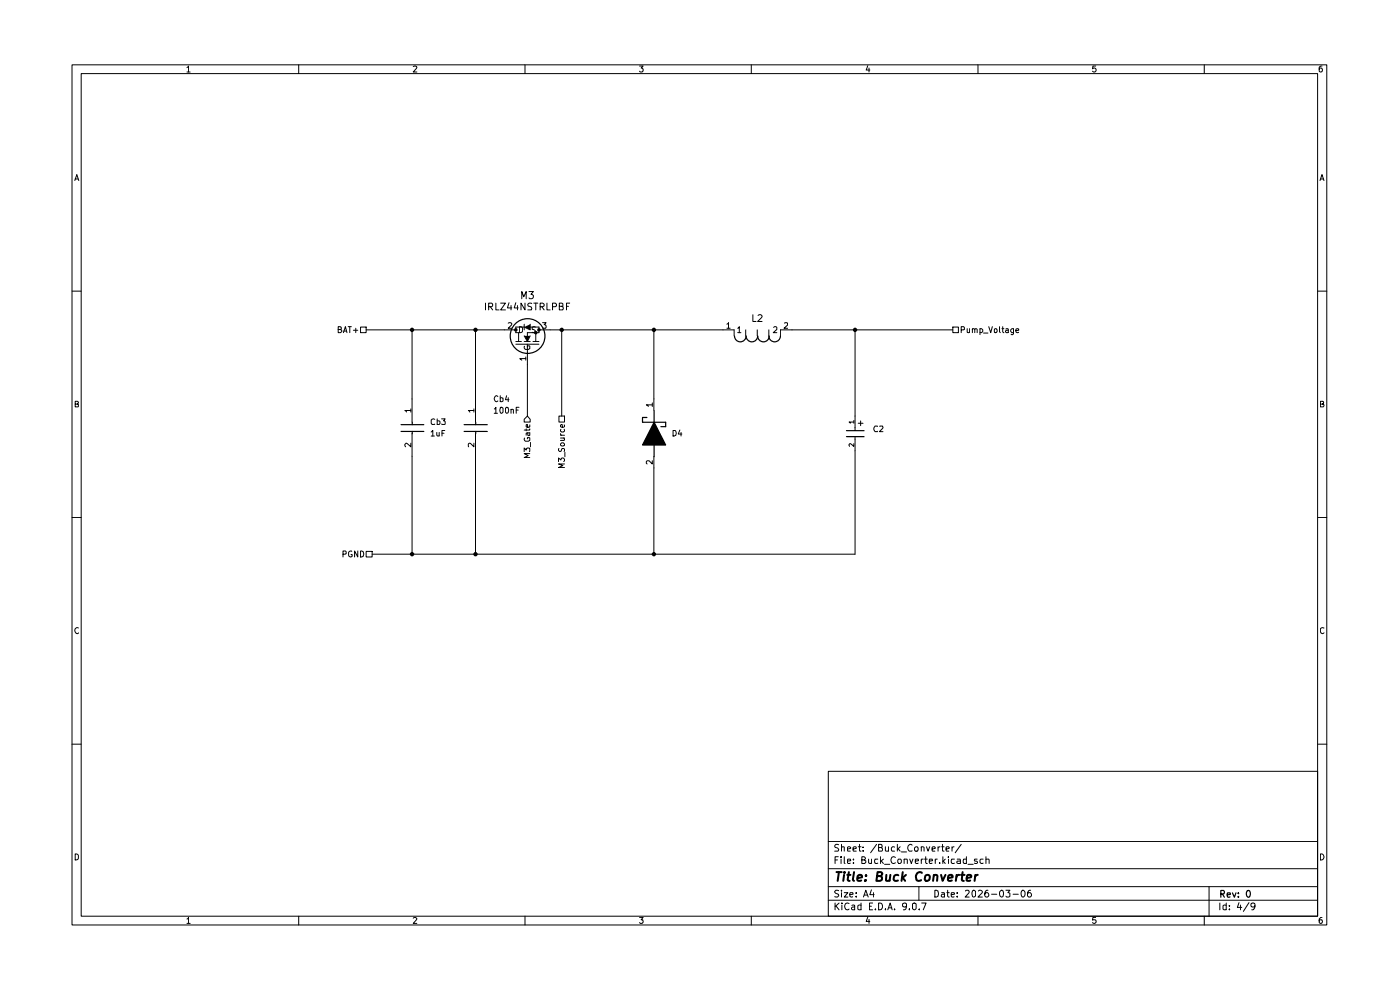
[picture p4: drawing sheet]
<svg xmlns="http://www.w3.org/2000/svg" width="297mm" height="210mm" viewBox="0 0 297 210" stroke-linecap="round" stroke-linejoin="round" font-family="sans-serif">
<g fill="none" stroke="#000" stroke-width=".21">
<path d="M15.3 13.8h266.2v182.4h-266.2zM17.2 15.6h262.3v178.7h-262.3zM39.7 14.3l.3-.3v1.3M39.7 15.3h.6M63.4 13.8v1.8M87.7 14.1l.5-.1 .2 .3-.7 1h.7M111.4 13.8v1.8M135.7 14h.7l-.4 .4 .4 .3-.1 .5-.5 .1-.1-.2M159.4 13.8v1.8M184.1 13.9l-.3 1h.7M184.4 14.4v.9M207.5 13.8v1.8"/>
<path d="M232.4 14h-.5l-.1 .6 .5-.2 .2 .3v.3l-.2 .3-.5-.2M255.5 13.8v1.8M280.5 14l-.6 .3v.8l.2 .2 .4-.1v-.7l-.4-.1-.2 .3M15.9 38.3l.4-1.3 .4 1.3M16 38h.5M280 38.3l.5-1.3 .4 1.3M280.2 38h.6M15.3 61.8h1.9M107 70h2.4M107.8 68.5l.5-.1 .3 .3-.8 .9h.8M109.4 73h4.9M109.4 72.4h1.2"/>
<path d="M110.2 69.3a.52 .52 0 0 1 .7 .3v.6a.52 .52 0 0 1-.7 .4zM111.2 71.2l.7 1.2 .6-1.2M111.2 72.4h1.3M111.2 68.8v1.2M111.3 73.4a.45 .45 0 0 0 .2 .7h.6l.3-.2-.1-.5h-.4v.2M111.5 76.1h-1.2l.4 .3M111.5 75.7v.7M111.9 73v4.3M112.5 68.8v1.2l-1.3-.6h-1.8v1.2h.6v1.8M112.5 69.4h1.8v1.2h-2.4v.6M113.1 72.4h1.2M113.6 69.4l-.4-.1-.3 .2v.3l.7 .4-.3 .4-.4-.1"/>
<path d="M113.7 70.6v1.8M114.3 70h2.4M115.1 68.4h.8l-.5 .5 .5 .2-.1 .5-.7-.1M153.4 70h2.3v1.2M154.2 68.8l.4-.4v1.2M154.2 69.6h.7M156.5 69.6l.3-.3v1.3M156.5 70.6h.7M158.2 70v1.2M160.6 70v1.2M163.1 70v1.2M164.1 69.5l.2-.2h.3l.2 .2v.4l-.8 .7h.8"/>
<path d="M166.4 68.5h.7v.5l-.8 .6h.8M168 70h-2.4v1.2M279.5 61.8h2M16 85.7h.4l.2-.2-.1-.4h-.5v1.2h.5l.1-.5-.2-.1M87.2 87.1h-1.3l.3 .3M87.2 94v.8l-1-.8-.3 .3 .2 .5M87.2 86.7v.7M87.4 84.6v4.9M87.4 92v4.8M100.5 87.1h-1.2l.4 .3M100.5 94v.8l-.8-.8-.4 .2 .1 .6M100.5 86.7v.7"/>
<path d="M100.9 84.6v4.9M100.9 92v4.8M138.4 85.9h-1.3l.4 .3M138.4 97.7v.7l-.7-.7h-.4l-.2 .2v.3l.2 .2M138.4 85.5v.7M138.7 84.6v2.5M138.7 96.8v2.5M280.1 85.7l.6-.1v-.5h-.6v1.2l.7-.1 .1-.3-.4-.2M15.3 109.8h1.9M279.5 109.8h2M16.6 133.2a.58 .58 0 0 0-.7 .6 .58 .58 0 0 0 .7 .5v-.1M280.9 133.2h-.1a.46 .46 0 0 0-.7 .2v.7l.2 .2 .3 .1 .3-.2"/>
<path d="M15.3 157.9h1.9M279.5 157.9h2M175.7 163.6h103.8v30.7h-103.8zM175.7 178.5h103.8M177.9 179.2l-.6-.1-.1 .2v.4l.5 .2 .2 .4-.1 .2h-.7M178.5 179.8l.3-.2 .3 .1v.8M178.5 179.1v1.4M182.1 179.6h.6M182.3 179.1v1.3l.1 .1h.3M183.1 179.7v.1M186 179.1l-1.3 1.8M186.4 179.8h.7v-.6l-.7-.1v1.4h.7l.1-.4-.3-.3"/>
<path d="M187.8 179.6l.1 .9h.6M188.5 179.6v.9M189.8 179.7l-.4-.1-.3 .3 .1 .6h.6M190.4 179.1v1.4M191 179.6l-.6 .6M193.5 179.3l-.1-.1a.73 .73 0 0 0-.9 .4 .73 .73 0 0 0 .4 .9h.6M194 179.9a.45 .45 0 0 1 .7-.2v.8h-.5zM195.4 179.8l.2-.2 .4 .2v.7M195.4 179.6v.9M196.5 179.6l.4 .9 .3-.9M199 179.6v.9M199.4 179.6l-.4 .3"/>
<path d="M199.8 179.6h.5M199.9 179.1v1.3l.1 .1h.3M202 179.6v.9M202.4 179.6l-.4 .3M203.9 179.1l-1.3 1.8M16 181.1a.52 .52 0 0 1 .6 .4v.6a.52 .52 0 0 1-.6 .3zM39.7 194.9l.3-.3v1.3M39.7 195.9h.6M63.4 194.3v1.9M87.7 194.8l.5-.2 .2 .3-.7 1h.7M111.4 194.3v1.9M135.7 194.6h.7l-.4 .5h.3v.7l-.5 .1-.1-.2"/>
<path d="M159.4 194.3v1.9M175.7 191h103.8M175.7 188.1h103.8M175.7 184.3h103.8M177.2 191.6v1.4M177.2 182.4h.5M177.3 192.1l.7 .9M177.8 181.7h-.6v1.5M177.9 188.9l-.6-.1-.2 .3 .2 .4 .5 .2 .1 .3-.2 .3-.6-.1M178 191.6l-.8 .7M178.4 181.7v.2M178.4 182.2v1"/>
<path d="M178.5 188.8v.2M178.5 189.4v.9M178.6 191.6h.1M178.6 192v1M179.1 189.4h.8l-.8 .9h.8M179.1 181.7v1.4l.2 .1M179.8 182.7l.7-.1-.1-.4h-.5l-.1 .2v.6l.2 .2 .4-.1M179.8 180.1l.7-.1-.1-.3-.4-.1-.2 .2 .1 .7h.5M180.1 191.6a.67 .67 0 0 0-.9 .6 .67 .67 0 0 0 .8 .7l.1-.1M180.3 189.8l.7-.1-.1-.3h-.5l-.1 .1v.6l.2 .2 .4-.1M180.7 192.1h.6v.9M181 180.1l.6-.1v-.3l-.4-.1-.2 .2 .1 .7h.5"/>
<path d="M181.1 183v.2M181.1 182.2v.2M181.3 192.3l-.6 .2-.1 .2 .3 .3 .4-.1M181.6 190.1v.2M181.6 189.4v.1M182.7 192.1l-.5-.1-.2 .1v.7l.2 .2 .5-.1M182.7 191.6v1.4M182.8 182.4h.5l.3-.4-.3-.3h-.5v1.5h.6l.3-.3v-.2l-.4-.3M183.1 180.5h.1M183.2 190.3l.5-1.5 .5 1.5M183.3 189.9h.7M184.1 194.5l-.3 .9h.7"/>
<path d="M184.3 182.2v.8l.2 .2 .4-.2M184.4 195v.9M184.4 192.2h.5M184.9 188.8l-.4 1h1M184.9 182.2v1M185.1 191.6h-.7v1.4h.7M185.3 189.4v.9M185.7 192.8v.2M186.2 182.2h-.6l-.1 .3 .1 .6h.6M186.4 191.6a.73 .73 0 0 1 .8 .7 .73 .73 0 0 1-.8 .7zM186.8 181.7v1.5M187 182.7l.4 .5"/>
<path d="M187.4 182.2l-.6 .5M187.7 183.3h1.1M187.8 192.8v.2M188.3 193l.5-1.4 .5 1.4M188.5 192.6h.7M189.8 192.8v.2M189.9 181.9a.68 .68 0 0 0-.9 .4 .68 .68 0 0 0 .6 .9l.3-.2M190.5 182.3h.6l.1 .6-.2 .3h-.3l-.2-.3zM190.5 180l.5 .5M191.2 180.7h1.1M191.8 182.3l.6-.1 .1 1M191.8 182.2v1"/>
<path d="M192.3 192.1l-.2 .3-.5-.1-.1-.2 .1-.5h.5a.84 .84 0 0 1 .2 .8 .84 .84 0 0 1-.7 .6M192.9 192.8v.2M193 182.2l.3 1 .4-1M193.7 191.6h.3l.3 .2v.9l-.3 .3-.4-.3zM194.2 182.7l.7-.1-.1-.4h-.5l-.1 .2v.6l.1 .2 .5-.1M194.9 188.1v2.9M195 192.8v.2M195.4 182.2v1M195.5 191.6h1l-.6 1.4M195.9 182.2h-.3l-.2 .3M196.1 182.2h.6M196.4 181.7v1.3l.3 .2"/>
<path d="M197.1 182.7l.7-.1-.1-.4h-.5l-.1 .2v.6l.2 .2 .4-.1M197.7 180.1l.7-.1-.2-.4h-.3l-.2 .2v.6l.1 .1h.5M198.3 188.8l.7 .2v1.1l-.3 .2h-.4zM198.4 182.2v1M198.8 182.2h-.2l-.2 .3M199.3 183v.2M199.8 189.4h.5l.1 .9M200 181.7v1.5M200.1 182.7l.4 .5M200.4 189.7h-.6l-.1 .2 .1 .4 .6-.1M200.5 182.2l-.5 .5M200.7 180.1l.7-.1-.2-.4h-.3l-.2 .2v.6l.1 .1h.5"/>
<path d="M200.9 189.4h.5M201 188.8v1.3l.4 .2M201.2 181.7v.2M201.2 182.2v1M201.8 189.8l.7-.1-.1-.3h-.5l-.1 .1v.6l.2 .2 .4-.1M202.5 182.2h-.6l-.1 .3 .1 .6h.6M203.1 190.1v.2M203.1 189.4v.1M203.1 182.2h.6v1M203.7 182.6l-.6 .1-.1 .1 .2 .4 .5-.1M204.8 189l.2-.2h.4l.2 .5-.8 1h.8M205 182.2h-.6l-.1 .3 .1 .6h.6"/>
<path d="M205 181.7v1.5M205.4 183.3h1.1M206.3 189l.3-.2 .4 .3v.9l-.4 .3a.82 .82 0 0 1-.3-1.3zM207.3 182.2h-.5l-.1 .3 .1 .2h.5l.1 .3-.3 .2-.4-.1M207.5 194.3v1.9M207.6 189l.1-.2h.4l.3 .5-.9 1h.9M208.6 182.2h-.5l-.2 .3v.4l.2 .3 .5-.1M209.2 182.3l.6-.1v1M209.2 181.7v1.5M209.6 188.8l-.4 .1-.2 .3-.1 .8 .3 .3h.3l.3-.3v-.3l-.3-.3h-.3l-.3 .3M210.3 189.7h1.1M212.1 189.1l.4-.3a.8 .8 0 0 1 .4 .8 .8 .8 0 0 1-.4 .7 .77 .77 0 0 1-.4-1.2z"/>
<path d="M213.4 188.8h.8l-.4 .6 .4 .1v.6l-.2 .2h-.4l-.2-.2M214.9 189.7h1.1M216.8 188.9l.2-.1a.75 .75 0 0 1 .5 .8 .75 .75 0 0 1-.5 .7 1.01 1.01 0 0 1-.2-1.4zM218.6 188.8l-.4 .1-.1 .3-.1 .8 .2 .3h.4l.2-.3v-.3l-.2-.3h-.4l-.2 .3M232.4 194.6h-.5l-.1 .6 .6-.1 .1 .5-.2 .3-.5-.2M255.5 194.3v1.9M256.5 188.1v6.2M258.8 191.6v1.4M260.1 192.1l-.4-.1-.2 .1v.7l.2 .2 .4-.1M260.1 191.6v1.4M260.8 192.8v.2M260.8 192.1v.1"/>
<path d="M262.8 191.5l-.3 1h.9M263.2 192v1M265 191.5l-1.2 1.8M266.2 192.1l-.2 .3h-.4l-.2-.3 .1-.5h.5a.84 .84 0 0 1 .2 .8 .84 .84 0 0 1-.6 .6M280.1 181.1a.65 .65 0 0 1 .8 .7 .65 .65 0 0 1-.8 .6zM280.5 194.6h-.3l-.3 .3v.9a.43 .43 0 0 0 .6-.1 .43 .43 0 0 0 0-.6h-.6v.3"/>
</g>
<g fill="none" stroke="#000" stroke-width=".25">
<path d="M155.8 71.3a1.23 1.23 0 0 0 1.3 1.2 1.23 1.23 0 0 0 1.2-1.2 1.23 1.23 0 0 0 1.2 1.2 1.23 1.23 0 0 0 1.2-1.2 1.23 1.23 0 0 0 1.3 1.2 1.23 1.23 0 0 0 1.2-1.2M163.1 71.3a1.23 1.23 0 0 0 1.2 1.2 1.23 1.23 0 0 0 1.3-1.2M85.1 90.1h4.8M85.1 91.5h4.8M87.5 89.6v.5M87.5 91.5v.5M98.5 90.1h4.9M98.5 91.5h4.9M100.9 89.6v.5M100.9 91.5v.5M137.2 88.6h-.9v1h4.9v.9h-1M138.8 89.6l2.4 4.8h-4.9z"/>
<path d="M138.8 87.1v2.5M138.8 94.4v2.5M259 189.6h.7v-.6l-.7-.1v1.4M259.3 189.6l.5 .7M260.3 189.8l.7-.1-.1-.3h-.5l-.1 .2 .1 .6h.5M261.4 189.4l.5 .9 .3-.9M262.7 190.2v.1M262.7 189.4v.2M264.6 189l.1-.1a.76 .76 0 0 1 .6 .7 .76 .76 0 0 1-.6 .7 1.01 1.01 0 0 1-.1-1.3z"/>
<circle cx="111.9" cy="71.3" r="3.7"/>
</g>
<g fill="none" stroke="#000" stroke-width=".42">
<path d="M177.5 185h1.1M178 185l-.3 1.9M179.1 185.6l-.2 1.3M179.1 185v.2M179.7 185.6h.7M180.1 185l-.3 1.6 .4 .3M181.2 185l-.3 1.6 .3 .3M181.9 186.3l1-.2-.1-.4a.6 .6 0 0 0-.9 .1v1h.8M183.6 186.7l.1 .1h-.2l.1-.1v.2M183.7 185.7v.1M186.1 185.8h.8l.3-.5-.1-.1-.2-.2h-.7l-.3 1.9h.8l.3-.2 .1-.6-.3-.3M188 185.6v1.2l.5 .1 .2-.2"/>
<path d="M188.9 185.6l-.2 1.3M190.6 185.7l-.5-.1-.4 .2-.1 .9a.64 .64 0 0 0 .9 .1M191.5 185l-.2 1.9M191.5 186.2l.5 .7M192.2 185.6l-.9 .7M195.6 185.2l-.1-.1a.77 .77 0 0 0-.9 .1l-.3 .6 .1 .6a.6 .6 0 0 0 1 .3M196.4 185.7l.3-.1a.46 .46 0 0 1 .6 .4l-.2 .7-.6 .2-.3-.4zM198.1 185.8l.3-.2 .4 .1v1.2M198.1 185.6l-.2 1.3M199.6 185.6l.4 1.3 .6-1.3M201.2 186.3l.9-.2-.1-.4a.6 .6 0 0 0-.8 .1v1h.7M202.9 185.6l-.1 1.3"/>
<path d="M203.5 185.6a.46 .46 0 0 0-.6 .4M203.9 185.6h.7M204.2 185l-.2 1.6 .5 .3M205.1 186.3l.9-.2v-.4l-.6-.1-.3 .2v1h.7M206.9 185.6l-.2 1.3M207.4 185.6l-.3 .1-.3 .3"/>
</g>
<path d="M111.2 71.2h1.3l-.6 1.2zM111.2 69.4l1.3-.6v1.2zM138.8 89.6l2.4 4.8h-4.9z" fill="#000"/>
<path d="M109.4 69.9l.2 .1-.1 .1-.2-.1zM113.6 70.5l.2 .1-.1 .1-.2-.1zM114.3 69.9l.2 .1-.1 .1-.2-.1z" fill="none" stroke="#000" stroke-width=".51"/>
<path d="M202.1 69.4h1.2v1.2h-1.2z" fill="#fff"/>
<g fill="none" stroke="#000" stroke-width=".21">
<path d="M202.1 69.4h1.2v1.2h-1.2zM203.9 70l.7-.1v-.4l-.2-.2h-.5v1.3M205.2 69.7v.8l.3 .1 .2-.2M205.7 69.7v.9M206.3 69.9l.2-.2 .3 .2v.7M206.3 69.7v.9M206.8 69.9l.2-.2 .3 .2v.7M207.9 69.8l.3-.1 .3 .3v.3l-.3 .3-.3-.1M207.9 69.7v1.3M208.7 70.6h.9M209.8 69.3l.4 1.3 .3-1.3M210.9 69.9l.2-.2 .3 .1v.7l-.3 .1-.2-.2z"/>
<path d="M212 69.3v1.1l.2 .2M212.5 69.7h.5M212.7 69.3v1.1l.3 .2M213.4 69.8h.5v.8M213.9 70.1h-.4l-.2 .1 .2 .4 .4-.1M215 69.7v1.1l-.2 .2-.3-.1M215 69.8l-.3-.1-.3 .3v.3l.3 .3 .3-.1M215.5 70.1h.6v-.3l-.3-.1-.3 .2v.5l.3 .2 .3-.1M181.1 94.1v.6l-.7-.6-.3 .2 .1 .4M181.1 89.5h-1l.3 .3M181.1 89.2v.6M181.4 88.3v3"/>
<path d="M181.4 92.6v3M182.1 89.8h1M182.6 89.3v1"/>
</g>
<path d="M179.6 92.6h3.7M179.6 91.3h3.7" fill="none" stroke="#000" stroke-width=".25"/>
<path d="M118.6 88.3h1.2v1.2h-1.2z" fill="#fff"/>
<path d="M118.5 97.9v-.8l.5 .5 .1-.4 .4-.1 .3 .3v.3l-.2 .2M118.6 88.3h1.2v1.2h-1.2zM118.6 95.1l-.1 .4 .2 .3 .4-.2 .1-.5h.4l.2 .2-.1 .5M118.9 92l.3 .3M118.9 92.9h.9M118.9 92.3h.9M119 91.1l-.1 .3 .3 .2h.5v-.5M119.2 93.9h.3l.3 .3-.1 .3h-.7l-.1-.3zM119.6 92.9l.2 .2-.1 .3h-.8M119.7 90.1l.1 .4-.2 .1h-.5l-.2-.4 .3-.2 .1 .6M119.8 98.4h-1.3l.9 .4-.9 .4h1.3M119.8 96v.9" fill="none" stroke="#000" stroke-width=".21"/>
<path d="M111.2 88.9l.7-.6 .6 .6v.6h-1.3z" fill="#fff"/>
<path d="M111.2 95.8v-.8l.4 .5 .3-.5 .5 .1-.1 .7M111.3 92.9a.45 .45 0 0 0 .2 .7h.6l.3-.2-.1-.6h-.4v.3M111.6 91v.4M111.9 88.3l.6 .6v.6h-1.3v-.6zM111.9 91.8l.1 .5h.4v-.5l-.8 .1v.4M112.4 96.2h-1.2l.8 .4-.8 .5h1.2M112.4 91v.2h-1.2M112.4 90.1v.4l-.2 .1-.6-.1v-.4l.3-.1 .1 .6M112.6 93.8v1" fill="none" stroke="#000" stroke-width=".21"/>
<path d="M76.5 69.4h1.2v1.2h-1.2z" fill="#fff"/>
<path d="M71.7 69.9h.6v-.5l-.6-.1v1.3h.6l.2-.5-.3-.2M72.8 70.6l.5-1.3 .3 1.3M72.9 70.2h.6M73.9 69.3h.6M74.2 69.3v1.3M75 70.1h.9M75.5 69.6v1M76.5 69.4h1.2v1.2h-1.2z" fill="none" stroke="#000" stroke-width=".21"/>
<path d="M77.7 117h1.2v1.1h-1.2z" fill="#fff"/>
<g fill="none" stroke="#000" stroke-width=".21">
<path d="M77.7 70h29.3M87.4 70v14.6M100.9 70v14.6M103 64.3v1.4M103.7 65.1l.7-.1v-.6l-.7-.1v1.4M104 65.1l.5 .6M105.2 64.3v1.4h.7M106.2 64.3h1l-1 1.4h1M108 64.2l-.4 1.1h1M108.4 64.8v.9M109.4 64.2l-.3 1.1h.8M109.8 64.8v.9"/>
<path d="M110.7 63.4v-1.6l.4 1.1 .5-1.1v1.6M111.4 64.3v1.4l-.9-1.4v1.4M111.9 77.3v11M112.2 61.8h1l-.6 .6 .6 .3-.1 .5-.3 .2h-.4l-.2-.2M112.8 64.4a.6 .6 0 0 0-.8 .2l.1 .4a.53 .53 0 0 1 .6 .2 .53 .53 0 0 1 0 .5h-.7M113.2 64.3h.9M113.7 64.3v1.4M114.6 65.1l.8-.1v-.4l-.3-.3h-.5v1.4M114.9 65.1l.5 .6M116 64.3v1.4h.7M116.7 70h36.7M117.2 65.1l.8-.1 .1-.4-.3-.3h-.6v1.4"/>
<path d="M118.7 65h.6l.1-.5-.2-.2h-.5v1.4h.7l.1-.4-.1-.2-.2-.1M119.2 70v18.3M120.2 65h.4M120.9 64.3h-.7v1.4M138.7 70v14.6M159.7 66.8v1.4h.7M160.8 66.9l.6-.1 .3 .4-1 1h1M168 70h34.1M181.4 70v18.3M87.4 96.8v20.8M91.5 91.6l.3-.3v1.2M91.5 92.5h.7"/>
<path d="M92.2 88.9a.46 .46 0 0 0-.7 .2v.7l.1 .2h.6M92.7 91.7v.6l.1 .2 .4-.1M92.7 88.9v1.1h.5l.1-.1v-.5l-.1-.1h-.5M93.2 91.7v.8M93.7 88.9h.7l-.3 .4 .3 .1v.6h-.7M93.8 91.9h.4M94.4 91.3h-.6v1.2M100.9 96.8v20.8M104.9 86.7h.1l.2-.3v1.3M104.9 87.7h.6M105.6 84.1l-.2-.2a.65 .65 0 0 0-.6 .7 .65 .65 0 0 0 .6 .6l.2-.2M106.1 86.5l.4-.1 .2 .2v.8l-.2 .3-.4-.2z"/>
<path d="M106.1 84.4h.6v.6l-.2 .2-.4-.1M106.1 83.9v1.3M107.3 86.5h.4a.75 .75 0 0 1-.2 1.2l-.3-.3zM107.5 83.9l-.3 .9h.8M107.8 84.4v.8M108.4 86.9h.5v.8M108.4 86.8v.9M109.5 87h.4M110.1 86.4h-.6v1.3M138.7 99.3v18.3M142.8 91.3h.4a.66 .66 0 0 1 .2 .8 .66 .66 0 0 1-.6 .4zM144.2 91.2l-.3 .9h.7"/>
<path d="M144.5 91.7v.8M181.4 95.6v22h-102.5M186.1 90.5l-.5-.1-.2 .5 .2 .7 .5-.1M186.6 90.5l.6-.1 .1 .3-.7 .9h.7M72.8 117.6l.6-.1v-.5l-.1-.1h-.5v1.2M74.6 117h-.5l-.2 .2v.6l.2 .3h.4l.2-.1v-.4h-.2M75.9 116.9v1.2l-.7-1.2v1.2M76.5 116.9a.64 .64 0 0 1 .7 .6 .64 .64 0 0 1-.7 .6zM77.7 117h1.2v1.1h-1.2z"/>
</g>
<g fill="#000">
<circle cx="87.4" cy="70" r=".47"/>
<circle cx="100.9" cy="70" r=".47"/>
<circle cx="119.2" cy="70" r=".47"/>
<circle cx="138.7" cy="70" r=".47"/>
<circle cx="181.4" cy="70" r=".47"/>
<circle cx="87.4" cy="117.6" r=".47"/>
<circle cx="100.9" cy="117.6" r=".47"/>
<circle cx="138.7" cy="117.6" r=".47"/>
</g>
</svg>
